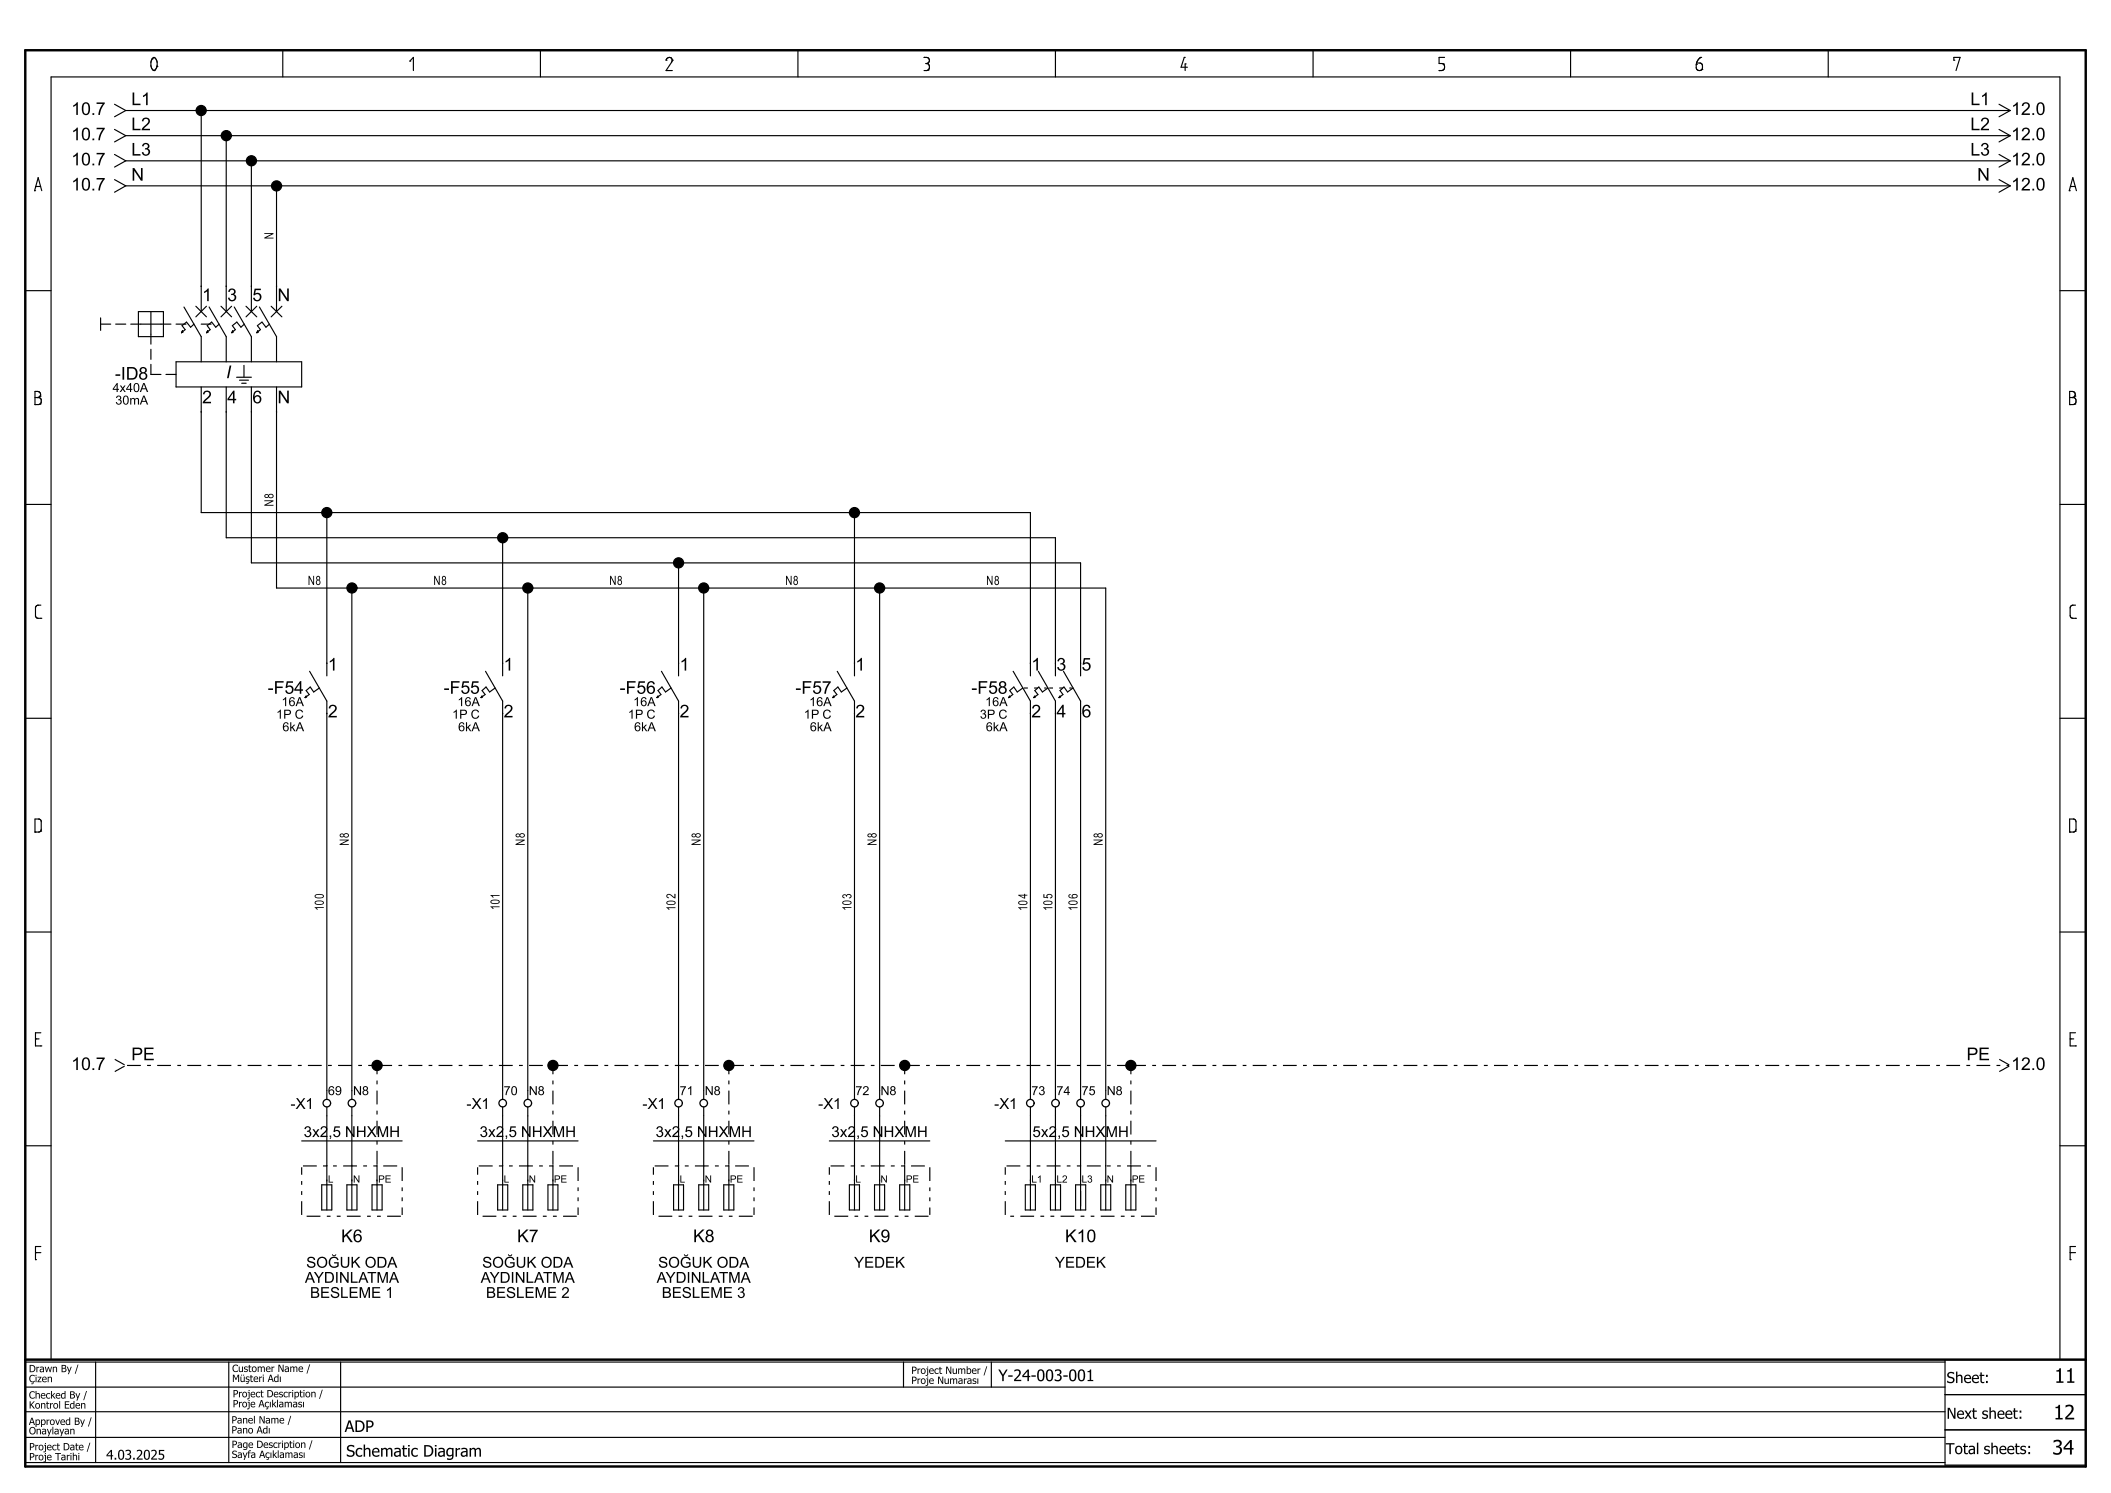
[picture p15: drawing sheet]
<svg xmlns="http://www.w3.org/2000/svg" width="420mm" height="297mm" viewBox="0 0 420 297" stroke-linecap="round" stroke-linejoin="round" font-family="sans-serif">
<defs><g id="words">
<g font-size="4">
<text x="408.7" y="275.1">11</text>
<text x="408.5" y="282.4">12</text>
<text x="408.3" y="289.4">34</text>
</g>
<g font-size="3.5">
<text x="14.2" y="22.9">10.7</text>
<text x="26.1" y="20.9">L1</text>
<text x="392" y="20.9">L1</text>
<text x="400.1" y="22.9">12.0</text>
<text x="14.2" y="27.9">10.7</text>
<text x="26.1" y="25.9">L2</text>
<text x="392" y="25.9">L2</text>
<text x="400.1" y="27.9">12.0</text>
<text x="14.2" y="32.9">10.7</text>
<text x="26.1" y="31">L3</text>
<text x="26.1" y="35.9">N</text>
<text x="392" y="31">L3</text>
<text x="393.4" y="35.9">N</text>
<text x="400.1" y="32.9">12.0</text>
<text x="14.2" y="37.9">10.7</text>
<text x="400.1" y="37.9">12.0</text>
<text x="40.2" y="59.9">1</text>
<text x="45.2" y="59.9">3</text>
<text x="50.2" y="59.9">5</text>
<text x="55.2" y="59.9">N</text>
<text x="22.9" y="75.5">-ID8</text>
<text x="45" y="75.2">I</text>
<text x="40.2" y="80.2">2</text>
<text x="45.2" y="80.2">4</text>
<text x="50.2" y="80.2">6</text>
<text x="55.2" y="80.2">N</text>
<text x="65.2" y="133.4">1</text>
<text x="100.2" y="133.4">1</text>
<text x="135.2" y="133.4">1</text>
<text x="170.2" y="133.4">1</text>
<text x="205.2" y="133.4">1</text>
<text x="210.2" y="133.4">3</text>
<text x="215.2" y="133.4">5</text>
<text x="53.3" y="138">-F54</text>
<text x="65.2" y="142.7">2</text>
<text x="88.3" y="138">-F55</text>
<text x="100.2" y="142.7">2</text>
<text x="123.3" y="138">-F56</text>
<text x="135.2" y="142.7">2</text>
<text x="158.2" y="138">-F57</text>
<text x="170.2" y="142.7">2</text>
<text x="193.3" y="138">-F58</text>
<text x="205.2" y="142.7">2</text>
<text x="210.2" y="142.7">4</text>
<text x="215.2" y="142.7">6</text>
<text x="14.2" y="212.9">10.7</text>
<text x="26.1" y="210.9">PE</text>
<text x="391.2" y="210.9">PE</text>
<text x="400.1" y="212.9">12.0</text>
<text x="67.9" y="247.1">K6</text>
<text x="102.9" y="247.1">K7</text>
<text x="137.9" y="247.1">K8</text>
<text x="172.8" y="247.1">K9</text>
<text x="211.9" y="247.1">K10</text>
</g>
<g font-size="3.2">
<text x="198.6" y="274.7">Y-24-003-001</text>
<text x="68.6" y="284.9">ADP</text>
<text x="68.9" y="289.8">Schematic Diagram</text>
</g>
<g font-size="3">
<text x="57.8" y="220.6">-X1</text>
<text x="92.8" y="220.6">-X1</text>
<text x="127.8" y="220.6">-X1</text>
<text x="162.8" y="220.6">-X1</text>
<text x="197.8" y="220.6">-X1</text>
<text x="60.4" y="226.2">3x2</text>
<text x="65.3" y="226.2">,5 N</text>
<text x="70.8" y="226.2">HXMH</text>
<text x="95.4" y="226.2">3x2</text>
<text x="100.3" y="226.2">,5 N</text>
<text x="105.8" y="226.2">HXMH</text>
<text x="130.4" y="226.2">3x2</text>
<text x="135.3" y="226.2">,5 N</text>
<text x="140.8" y="226.2">HXMH</text>
<text x="165.4" y="226.2">3x2</text>
<text x="170.3" y="226.2">,5 N</text>
<text x="175.8" y="226.2">HXMH</text>
<text x="205.4" y="226.2">5x2</text>
<text x="210.3" y="226.2">,5 N</text>
<text x="215.8" y="226.2">HXMH</text>
<text x="60.7" y="255.2">AYDINLATMA</text>
<text x="60.9" y="252.2">SOĞUK ODA</text>
<text x="95.6" y="255.2">AYDINLATMA</text>
<text x="95.9" y="252.2">SOĞUK ODA</text>
<text x="130.6" y="255.2">AYDINLATMA</text>
<text x="130.9" y="252.2">SOĞUK ODA</text>
<text x="169.9" y="252.2">YEDEK</text>
<text x="209.9" y="252.2">YEDEK</text>
<text x="61.7" y="258.2">BESLEME 1</text>
<text x="96.7" y="258.2">BESLEME 2</text>
<text x="131.7" y="258.2">BESLEME 3</text>
<text x="387.3" y="275.1">Sheet:</text>
<text x="387.3" y="282.2">Next sheet:</text>
<text x="387.1" y="289.3">Total sheets:</text>
</g>
<text font-size="2.7" x="21.1" y="290.4">4.03.2025</text>
<g font-size="2.5">
<text x="54.4" y="47.6" transform="rotate(-90 54.4 47.6)">N</text>
<text x="22.4" y="78">4x40A</text>
<text x="22.9" y="80.5">30m</text>
<text x="54.4" y="100.8" transform="rotate(-90 54.4 100.8)">N8</text>
<text x="61.2" y="116.4">N8</text>
<text x="86.2" y="116.4">N8</text>
<text x="121.2" y="116.4">N8</text>
<text x="156.2" y="116.4">N8</text>
<text x="196.2" y="116.4">N8</text>
<text x="54.9" y="143">1P C</text>
<text x="56" y="140.5">16A</text>
<text x="90" y="143">1P C</text>
<text x="91" y="140.5">16A</text>
<text x="124.9" y="143">1P C</text>
<text x="126" y="140.5">16A</text>
<text x="159.9" y="143">1P C</text>
<text x="161" y="140.5">16A</text>
<text x="194.9" y="143">3P C</text>
<text x="196" y="140.5">16A</text>
<text x="56.2" y="145.5">6kA</text>
<text x="91.1" y="145.5">6kA</text>
<text x="126.2" y="145.5">6kA</text>
<text x="161.1" y="145.5">6kA</text>
<text x="196.1" y="145.5">6kA</text>
<text x="69.4" y="168.2" transform="rotate(-90 69.4 168.2)">N8</text>
<text x="104.4" y="168.2" transform="rotate(-90 104.4 168.2)">N8</text>
<text x="139.4" y="168.2" transform="rotate(-90 139.4 168.2)">N8</text>
<text x="174.4" y="168.2" transform="rotate(-90 174.4 168.2)">N8</text>
<text x="219.4" y="168.2" transform="rotate(-90 219.4 168.2)">N8</text>
<text x="64.4" y="181.2" transform="rotate(-90 64.4 181.2)">100</text>
<text x="99.4" y="181" transform="rotate(-90 99.4 181)">101</text>
<text x="134.4" y="181.2" transform="rotate(-90 134.4 181.2)">102</text>
<text x="169.4" y="181.2" transform="rotate(-90 169.4 181.2)">103</text>
<text x="204.4" y="181.2" transform="rotate(-90 204.4 181.2)">104</text>
<text x="209.4" y="181.2" transform="rotate(-90 209.4 181.2)">105</text>
<text x="214.4" y="181.2" transform="rotate(-90 214.4 181.2)">106</text>
<text x="65.2" y="217.9">69</text>
<text x="70.2" y="217.9">N8</text>
<text x="100.2" y="217.9">70</text>
<text x="105.2" y="217.9">N8</text>
<text x="135.2" y="217.9">71</text>
<text x="140.2" y="217.9">N8</text>
<text x="170.2" y="217.9">72</text>
<text x="175.2" y="217.9">N8</text>
<text x="205.2" y="217.9">73</text>
<text x="210.2" y="217.9">74</text>
<text x="215.2" y="217.9">75</text>
<text x="220.2" y="217.9">N8</text>
</g>
<g font-size="2">
<text x="65.2" y="235.3">L</text>
<text x="70.2" y="235.3">N</text>
<text x="75.2" y="235.3">PE</text>
<text x="100.2" y="235.3">L</text>
<text x="105.2" y="235.3">N</text>
<text x="110.2" y="235.3">PE</text>
<text x="135.2" y="235.3">L</text>
<text x="140.2" y="235.3">N</text>
<text x="145.2" y="235.3">PE</text>
<text x="170.2" y="235.3">L</text>
<text x="175.2" y="235.3">N</text>
<text x="180.2" y="235.3">PE</text>
<text x="205.2" y="235.3">L1</text>
<text x="210.2" y="235.3">L2</text>
<text x="215.2" y="235.3">L3</text>
<text x="220.2" y="235.3">N</text>
<text x="225.2" y="235.3">PE</text>
<text x="5.8" y="273">Drawn By /</text>
<text x="5.8" y="275">Çizen</text>
<text x="46.2" y="272.9">Customer Name /</text>
<text x="46.2" y="274.9">Müşteri Adı</text>
<text x="181.3" y="273.3">Project Number /</text>
<text x="181.3" y="275.3">Proje Numarası</text>
<text x="5.8" y="278.2">Checked By /</text>
<text x="5.8" y="280.2">Kontrol Eden</text>
<text x="46.3" y="278">Project Description /</text>
<text x="46.3" y="280">Proje Açıklaması</text>
<text x="5.8" y="283.5">Approved By /</text>
<text x="5.8" y="285.3">Onaylayan</text>
<text x="46.1" y="283.2">Panel Name /</text>
<text x="46.1" y="285.2">Pano Adı</text>
<text x="5.8" y="288.5">Project Date /</text>
<text x="5.8" y="290.5">Proje Tarihi</text>
<text x="46.1" y="288">Page Description /</text>
<text x="46.1" y="290">Sayfa Açıklaması</text>
</g>
</g></defs>
<g fill="none" stroke="#000" stroke-width=".23">
<path d="M30.3 11.7h.1M30.3 11.7l-.3 .7v.8l.3 .5 .4 .3M30.3 11.7a.49 .49 0 0 1 .6-.2 .49 .49 0 0 1 .3 .5v1.2M30.7 14h.1M31.2 13.2h.1M31.2 13.2l-.2 .6-.3 .2M56.3 10v5.3M81.5 12.2h.1M81.5 12.2l.7-.8v2.6M107.5 10v5.3M132.5 12h.1M132.5 12a.63 .63 0 0 1 .6-.6 .63 .63 0 0 1 .7 .6"/>
<path d="M133.8 12h.1M133.8 12l-1.3 2h1.3M158.7 10v5.3M183.8 11.4h.1M183.8 11.4h.6a.61 .61 0 0 1 .5 .6 .61 .61 0 0 1-.4 .6M184.2 12.6h.3M184.5 12.6h.1M184.5 12.6a.75 .75 0 0 1 .1 1.3M184.5 12.6h-.1M184.6 13.9h.1M184.6 13.9l-.8 .1M210 10v5.3"/>
<path d="M235.6 11.4h.1M235.6 11.4l-.6 2h1.2M235.8 12.7h.1M235.8 12.7v1.3M261.2 10v5.3M286.3 14h.1M287.1 12.7h.1M287.1 12.7a.74 .74 0 0 1 .3 .8 .74 .74 0 0 1-.6 .5h-.5M287.4 11.4h-1.1v1.2l.8 .1M312.5 10v5.3M337.5 12.8h.1M338.4 11.4h.1"/>
<path d="M338.4 11.4l-.4 .3-.4 .7-.1 1.1a.63 .63 0 0 0 .6 .5 .63 .63 0 0 0 .6-.4v-.6l-.2-.3-1-.2M338.6 13.8h.1M363.7 10v5.3M388.7 12h.1M388.7 12v-.6h1.3l-.8 2.6M6.9 37.9h.1M6.9 37.9l.7-2.6 .7 2.6M7.1 37.1h.1M7.1 37.1h1M22.8 20.7l2.2 1.3M22.8 25.7l2.2 1.3M22.8 30.7l2.2 1.3"/>
<path d="M22.8 35.7l2.2 1.3M25 22l-2.2 1.2M25 22h374.9M25 27l-2.2 1.2M25 27h374.9M25 32l-2.2 1.2M25 32h374.9M25 37l-2.2 1.2M25 37h374.9M40 22v40M45 27v35M50 32v30"/>
<path d="M55 37v25M397.7 20.7l2.2 1.3M397.7 25.7l2.2 1.3M397.7 30.7l2.2 1.3M397.7 35.7l2.2 1.3M399.9 22l-2.2 1.2M399.9 27l-2.2 1.2M399.9 32l-2.2 1.2M399.9 37l-2.2 1.2M411.7 37.9h.1M411.7 37.9l.7-2.6 .7 2.6M411.9 37.1h.1"/>
<path d="M411.9 37.1h1M5 57.8h5.2M409.8 57.8h5.2M7 79.1h.8l.3 .2 .1 .7-.2 .4M7.5 79.1h.1M7.5 79.1a.61 .61 0 0 0 .6-.6 .61 .61 0 0 0-.6-.6h-.5v2.6M8 78.8h.1M20 64.5h2M20 63.2v2.5M23 64.5h2M26 64.5h8M27.5 62h5v5h-5z"/>
<path d="M30 62v6.5M30 69.5v2M30 72.5v2h2M33 74.5h2M35 72h25v5h-25zM35 64.5h2M36.3 65.8l-.2 .4M36.4 66.1l-.3 .1M36.6 61.1l3.4 5.9v5M38.6 64.5l-.7 .6-.8-1-.9 .7 .6 .8-.7 .6M39 60.9l2.1 2.1M40 77v25h165v32.5"/>
<path d="M40 64.5h2M41.1 60.9l-2.1 2.1M41.3 65.8l-.2 .4M41.4 66.1l-.3 .1M41.6 61.1l3.4 5.9v5M43.6 64.5l-.7 .6-.8-1-.9 .7 .6 .8-.7 .6M44 60.9l2.1 2.1M45 77v30h165v27.5M46.1 60.9l-2.1 2.1M46.3 65.8l-.2 .4M46.4 66.1l-.3 .1M46.6 61.1l3.4 5.9v5"/>
<path d="M47.1 75h2.9M47.7 75.6h1.7M48.1 76.2h.9M48.5 72.7v2.3M48.6 64.5l-.7 .6-.8-1-.9 .7 .6 .8-.7 .6M48.9 60.9l2.2 2.1M50 77v35h165v22.5M51.1 60.9l-2.2 2.1M51.3 65.8l-.2 .4M51.4 66.1l-.3 .1M51.6 61.1l3.4 5.9v5M53.6 64.5l-.7 .6-.8-1-.9 .7 .6 .8-.7 .6"/>
<path d="M53.9 60.9l2.2 2.1M55 77v40h165v101.7M56.1 60.9l-2.2 2.1M411.8 79.1h.8a.75 .75 0 0 1 .2 1.3M412.3 79.1h.1M412.8 78.8h.1M412.8 78.8a.61 .61 0 0 0-.5-.9h-.5v2.6M412.8 78.8l-.5 .3M7 80.5h.1M8 80.4h.1M8 80.4l-1 .1M411.8 80.5h.1"/>
<path d="M412.8 80.4h.1M412.8 80.4l-1 .1M5 100.3h5.2M65 102v32.5M70 117v101.7M100 107v27.5M105 117v101.7M135 112v22.5M140 117v101.7M170 102v32.5M175 117v101.7M409.8 100.3h5.2"/>
<path d="M7.4 120.4h.1M7.4 120.4l-.3 .5v1.7l.3 .4h.7M8.1 123h.1M8.1 120.4h-.7M60.9 138.5l-.2 .3M61 138.7l-.3 .1M61.6 133.5l3.4 6v79.2M63.5 136.9l-1.1 .8-.7-1-.8 .7 .6 .8-.8 .6M95.9 138.5l-.2 .3M96 138.7l-.3 .1M96.6 133.5l3.4 6v79.2M98.5 136.9l-1.1 .8-.7-1-.8 .7 .6 .8-.8 .6"/>
<path d="M130.9 138.5l-.2 .3M131 138.7l-.3 .1M131.6 133.5l3.4 6v79.2M133.5 136.9l-1.1 .8-.7-1-.8 .7 .6 .8-.8 .6M165.9 138.5l-.2 .3M166 138.7l-.3 .1M166.6 133.5l3.4 6v79.2M168.5 136.9l-1.1 .8-.7-1-.8 .7 .6 .8-.8 .6M200.9 138.5l-.2 .3M201 138.7l-.3 .1M201.6 133.5l3.4 6v79.2M203.5 136.9l-1.1 .8-.7-1-.8 .7 .6 .8-.8 .6"/>
<path d="M203.7 136.9h.8M205.7 136.9h.8M205.9 138.5l-.2 .3M206 138.7l-.3 .1M206.6 133.5l3.4 6v79.2M207.7 136.9h.5M208.5 136.9l-1.1 .8-.7-1-.8 .7 .6 .8-.8 .6M208.7 136.9h.8M210.7 136.9h.8M210.9 138.5l-.2 .3M211 138.7l-.3 .1M211.6 133.5l3.4 6v79.2"/>
<path d="M212.8 136.9h.4M213.5 136.9l-1.1 .8-.7-1-.8 .7 .6 .8-.8 .6M412.2 120.4h.1M412.2 120.4l-.3 .4v1.6a.51 .51 0 0 0 .5 .6h.5M412.9 123h.1M412.9 120.4h-.7M5 142.9h5.2M409.8 142.9h5.2M7 165.5h.1M8.1 165.3h.1M8.1 165.3l.1-.2-.1-1.9-.3-.3h-.8v2.6M8.1 165.3l-.3 .2h-.8"/>
<path d="M411.8 165.5h.1M412.9 165.3h.1M412.9 165.3l.1-.3-.1-1.8-.3-.3h-.8v2.6M412.9 165.3l-.3 .2h-.8M5 185.4h5.2M409.8 185.4h5.2M7.1 206.7h.1M7.1 206.7h.7M8.1 208.1h.1M8.1 205.4h-1v2.7h1M22.8 210.7l2 1.1M24.8 212.1l-2 1.1"/>
<path d="M25.3 212h2.7M29.3 212h.7M31.3 212h2.7M35.3 212h.7M37.3 212h2.7M41.3 212h.7M43.3 212h2.7M47.3 212h.7M49.3 212h2.7M53.3 212h.7M55.3 212h2.7M59.3 212h.7"/>
<path d="M61.3 212h2.7M65.3 212h.7M67.3 212h2.7M71.3 212h.7M73.3 212h1.5M75 217v2.7M75 214.9v.8M75 212.2v1.5M75.3 212h2.7M79.3 212h.7M81.3 212h2.7M85.3 212h.7"/>
<path d="M87.2 212h2.8M91.3 212h.7M93.3 212h2.7M97.3 212h.7M99.3 212h2.7M103.3 212h.7M105.3 212h2.7M109.2 212h.6M110 217v2.7M110 214.9v.8M110 212.2v1.5M110.3 212h2.7"/>
<path d="M114.2 212h.8M116.3 212h2.7M120.2 212h.8M122.3 212h2.7M126.3 212h.7M128.2 212h2.8M132.3 212h.7M134.3 212h2.7M138.3 212h.7M140.3 212h2.7M144.2 212h.6M145 217v2.7"/>
<path d="M145 214.9v.8M145 212.2v1.5M145.3 212h2.7M149.3 212h.7M151.3 212h2.7M155.2 212h.8M157.3 212h2.7M161.2 212h.8M163.2 212h2.8M167.3 212h.7M169.2 212h2.8M173.3 212h.7"/>
<path d="M175.2 212h2.8M179.2 212h.6M180 217v2.7M180 214.9v.8M180 212.2v1.5M180.2 212h2.8M184.3 212h.7M186.2 212h2.8M190.2 212h.8M192.3 212h2.7M196.2 212h.8M198.2 212h2.8"/>
<path d="M202.2 212h.8M204.2 212h2.8M208.2 212h.8M210.2 212h2.8M214.2 212h.8M216.2 212h2.8M220.2 212h.8M222.2 212h2.5M225 217v2.7M225 214.9v.8M225 212.2v1.5M225.2 212h2.8"/>
<path d="M229.2 212h.8M231.2 212h2.8M235.2 212h.8M237.2 212h2.8M241.2 212h.8M243.2 212h2.8M247.2 212h.8M249.2 212h2.8M253.2 212h.8M255.2 212h2.8M259.2 212h.8M261.2 212h2.8"/>
<path d="M265.2 212h.8M267.2 212h2.8M271.2 212h.8M273.2 212h2.8M277.2 212h.8M279.2 212h2.8M283.2 212h.8M285.2 212h2.8M289.2 212h.8M291.2 212h2.8M295.2 212h.8M297.2 212h2.8"/>
<path d="M301.2 212h.8M303.2 212h2.8M307.2 212h.8M309.2 212h2.8M313.2 212h.8M315.2 212h2.8M319.2 212h.8M321.2 212h2.8M325.2 212h.8M327.2 212h2.8M331.2 212h.8M333.2 212h2.8"/>
<path d="M337.2 212h.8M339.2 212h2.8M343.2 212h.8M345.2 212h2.8M349.2 212h.8M351.2 212h2.8M355.2 212h.8M357.2 212h2.8M361.2 212h.8M363.2 212h2.8M367.2 212h.8M369.2 212h2.8"/>
<path d="M373.2 212h.8M375.2 212h2.8M379.2 212h.8M381.2 212h2.8M385.2 212h.8M387.2 212h2.8M391.2 212h.8M393.2 212h2.8M397.2 212h.8M397.8 210.7l1.9 1.1M399.2 212h.5M399.7 212.1l-1.9 1.1"/>
<path d="M411.9 206.7h.1M411.9 206.7h.7M412.9 208.1h.1M412.9 205.4h-1v2.7h1M5 227.9h5.2M60 239v2.7M60 236.9v.8M60 234.9v.8M60 232.2v1.5M60 227h20M60.3 231.9h2.7M64 235.7h2v5h-2z"/>
<path d="M64.3 231.9h.7M65 220.2v20.5M66.3 231.9h.7M68.3 231.9h2.7M69 235.7h2v5h-2zM70 220.2v20.5M72.3 231.9h.7M74 235.7h2v5h-2zM74.3 231.9h.7M75 228.9v2.8M75 227v.7M75 222.9v2.8"/>
<path d="M75 220.9v.8M75 231.8v8.9M76.3 231.9h2.7M80 232.2v2.7M80 236.2v.7M80 238.2v.8M95 239v2.7M95 236.9v.8M95 234.9v.8M95 232.2v1.5M95 227h20M95.2 231.9h2.8"/>
<path d="M99 235.7h2v5h-2zM99.3 231.9h.7M100 220.2v20.5M101.3 231.9h.7M103.3 231.9h2.7M104 235.7h2v5h-2zM105 220.2v20.5M107.3 231.9h.7M109 235.7h2v5h-2zM109.2 231.9h.8M110 228.9v2.8M110 227v.7"/>
<path d="M110 222.9v2.8M110 220.9v.8M110 231.8v8.9M111.3 231.9h2.7M115 232.2v2.7M115 236.2v.7M115 238.2v.8M130 239v2.7M130 236.9v.8M130 234.9v.8M130 232.2v1.5M130 227h20"/>
<path d="M130.3 231.9h2.7M134 235.7h2v5h-2zM134.3 231.9h.7M135 220.2v20.5M136.2 231.9h.8M138.3 231.9h2.7M139 235.7h2v5h-2zM140 220.2v20.5M142.2 231.9h.8M144 235.7h2v5h-2zM144.2 231.9h.8M145 228.9v2.8"/>
<path d="M145 227v.7M145 222.9v2.8M145 220.9v.8M145 231.8v8.9M146.3 231.9h2.7M150 232.2v2.7M150 236.2v.7M150 238.2v.8M165 239v2.7M165 236.9v.8M165 234.9v.8M165 232.2v1.5"/>
<path d="M165 227h20M165.3 231.9h2.7M169 235.7h2v5h-2zM169.2 231.9h.8M170 220.2v20.5M171.2 231.9h.8M173.3 231.9h2.7M174 235.7h2v5h-2zM175 220.2v20.5M177.2 231.9h.8M179 235.7h2v5h-2zM179.2 231.9h.8"/>
<path d="M180 228.9v2.8M180 227v.7M180 222.9v2.8M180 220.9v.8M180 231.8v8.9M181.3 231.9h2.7M185 232.2v2.7M185 236.2v.7M185 238.2v.8M200 239v2.7M200 236.9v.8M200 234.9v.8"/>
<path d="M200 232.2v1.5M200 227h30M200.3 231.9h2.7M204 235.7h2v5h-2zM204.2 231.9h.8M205 220.2v20.5M206.2 231.9h.8M208.2 231.9h2.8M209 235.7h2v5h-2zM210 220.2v20.5M212.2 231.9h.8M214 235.7h2v5h-2z"/>
<path d="M214.2 231.9h.8M215 220.2v20.5M216.2 231.9h2.8M219 235.7h2v5h-2zM220 220.2v20.5M220.2 231.9h.8M222.2 231.9h.8M224 235.7h2v5h-2zM224.2 231.9h2.8M225 228.9v2.8M225 227v.7M225 222.9v2.8"/>
<path d="M225 220.9v.8M225 231.8v8.9M228.2 231.9h.8M230 232.2v2.7M230 236.2v.7M230 238.2v.8M409.8 227.9h5.2M7.1 250.6h.1M7.1 249.2h.1M7.1 249.2h1M8.1 248h-1v2.6M61 241.9h2.8"/>
<path d="M65 241.9h.8M67 241.9h.8M69 241.9h2.8M73 241.9h.8M75 241.9h.8M77 241.9h2.8M80 240.2v1.5M96 241.9h2.8M100 241.9h.8M102 241.9h.8M104 241.9h2.8M108 241.9h.8"/>
<path d="M110 241.9h.8M112 241.9h2.8M115 240.2v1.5M131 241.9h2.8M135 241.9h.8M137 241.9h.7M139 241.9h2.8M143 241.9h.8M145 241.9h.7M147 241.9h2.8M150 240.2v1.5M166 241.9h2.8"/>
<path d="M170 241.9h.7M172 241.9h.7M174 241.9h2.8M178 241.9h.7M180 241.9h.7M182 241.9h2.7M185 240.2v1.5M201 241.9h.8M203 241.9h2.7M207 241.9h.7M209 241.9h.8M211 241.9h2.7"/>
<path d="M215 241.9h.7M217 241.9h.7M219 241.9h2.7M223 241.9h.7M225 241.9h.7M227 241.9h2.7M230 240.2v1.5M411.9 250.6h.1M411.9 249.2h.1M411.9 249.2h1M412.9 248h-1v2.6M5 270.5h5.2v-255.2h399.6v255.2h5.2"/>
<path d="M5 271h382M5 275.9h382M19 271v19.9M45.5 271v19.9M67.8 271v19.9M179.8 271v4.9M197.2 271v4.9M387 270.4v21.1h28M387 277.4h28M5 280.8h382M5 285.9h382M5 290.9h382"/>
<path d="M387 284.4h28"/>
</g>
<path d="M5 10h410v281.7h-410zM5 270.5h410" fill="none" stroke="#000" stroke-width=".48"/>
<g fill="none" stroke="#000" stroke-width=".25">
<circle cx="40" cy="22" r="1"/>
<circle cx="45" cy="27" r="1"/>
<circle cx="50" cy="32" r="1"/>
<circle cx="55" cy="37" r="1"/>
<circle cx="65" cy="102" r="1"/>
<circle cx="70" cy="117" r="1"/>
<circle cx="100" cy="107" r="1"/>
<circle cx="105" cy="117" r="1"/>
<circle cx="135" cy="112" r="1"/>
<circle cx="140" cy="117" r="1"/>
<circle cx="170" cy="102" r="1"/>
<circle cx="175" cy="117" r="1"/>
<circle cx="65" cy="219.5" r=".75"/>
<circle cx="70" cy="219.5" r=".75"/>
<circle cx="75" cy="212" r="1"/>
<circle cx="100" cy="219.5" r=".75"/>
<circle cx="105" cy="219.4" r=".75"/>
<circle cx="110" cy="212" r="1"/>
<circle cx="135" cy="219.4" r=".75"/>
<circle cx="140" cy="219.5" r=".75"/>
<circle cx="145" cy="212" r="1"/>
<circle cx="170" cy="219.5" r=".75"/>
<circle cx="175" cy="219.5" r=".75"/>
<circle cx="180" cy="212" r="1"/>
<circle cx="205" cy="219.5" r=".75"/>
<circle cx="210" cy="219.5" r=".75"/>
<circle cx="215" cy="219.5" r=".75"/>
<circle cx="220" cy="219.5" r=".75"/>
<circle cx="225" cy="212" r="1"/>
</g>
<g fill="#000">
<circle cx="40" cy="22" r="1"/>
<circle cx="45" cy="27" r="1"/>
<circle cx="50" cy="32" r="1"/>
<circle cx="55" cy="37" r="1"/>
<circle cx="65" cy="102" r="1"/>
<circle cx="70" cy="117" r="1"/>
<circle cx="100" cy="107" r="1"/>
<circle cx="105" cy="117" r="1"/>
<circle cx="135" cy="112" r="1"/>
<circle cx="140" cy="117" r="1"/>
<circle cx="170" cy="102" r="1"/>
<circle cx="175" cy="117" r="1"/>
<circle cx="75" cy="212" r="1"/>
<circle cx="110" cy="212" r="1"/>
<circle cx="145" cy="212" r="1"/>
<circle cx="180" cy="212" r="1"/>
<circle cx="225" cy="212" r="1"/>
</g>
<use href="#words"/>
</svg>
